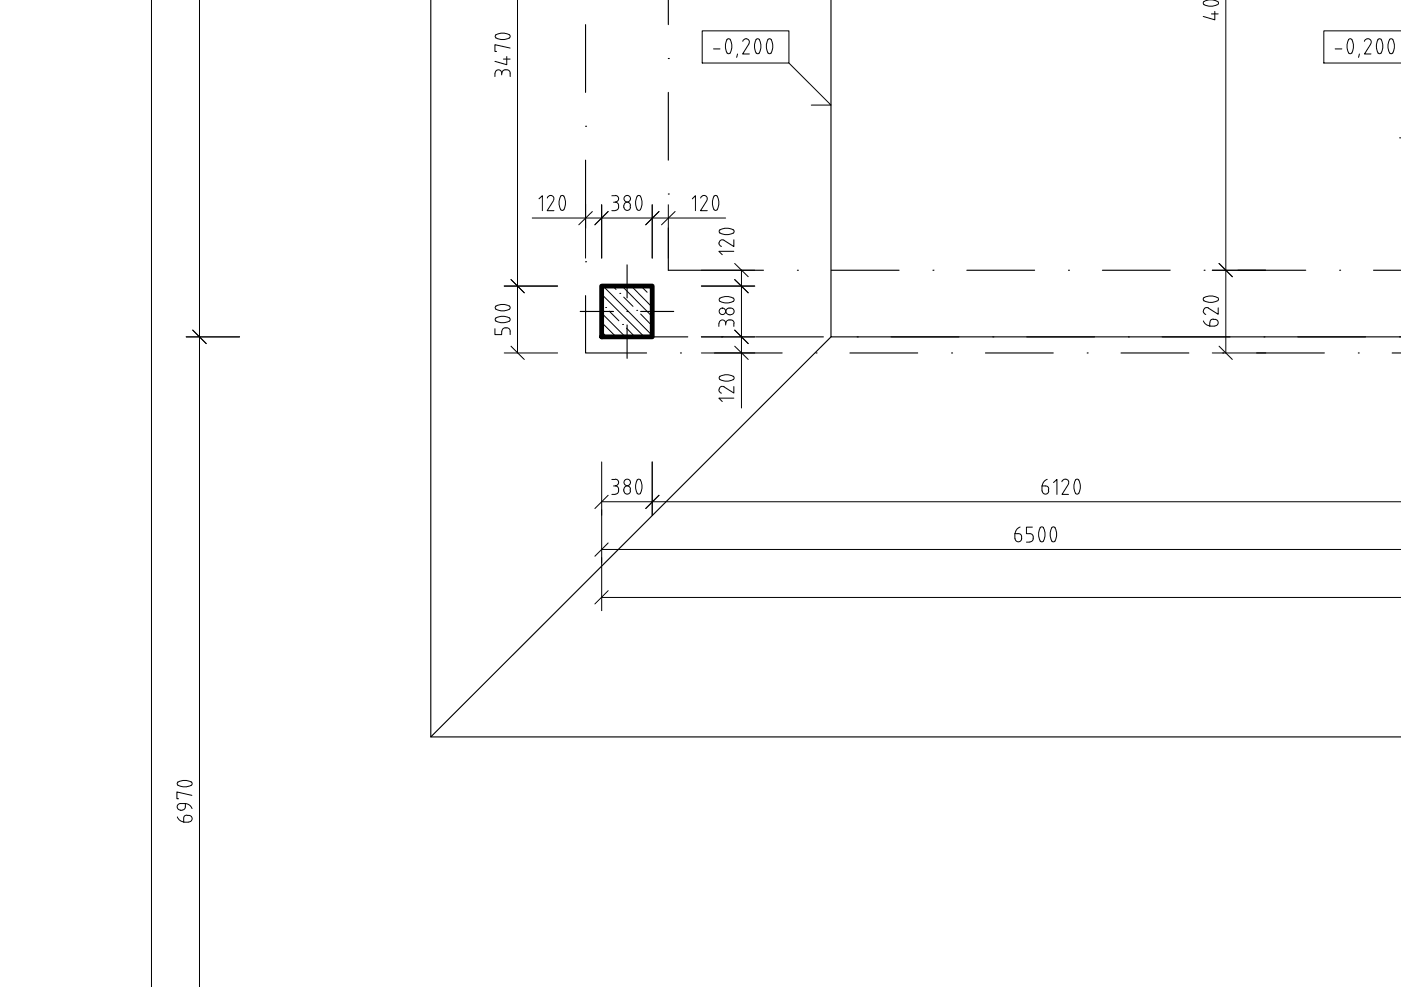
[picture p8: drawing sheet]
<svg xmlns="http://www.w3.org/2000/svg" width="210mm" height="148mm" viewBox="0 0 210 148" stroke-linecap="round" stroke-linejoin="round" font-family="sans-serif">
<!-- layer: 0 -->
<g fill="none" stroke="#000" stroke-width=".17">
<path d="M64.6 0v110.5M100.2 0v3.7M124.6 0v50.5h85.4M87.8 18.9h.1M87.8 3.7v10.2M100.2 8.8h.1M100.2 13.9v10.1M87.8 39.3h.1M87.8 24v10.2M94 39.7v5M100.2 29.1h.1M100.2 34.2v6.3h14.2"/>
<path d="M87 46.7h5M87.8 44.3v8.6h9.1M94 46.7h.1M94 48.7v5M96 46.7h5M97.8 50.5h5.3M102 52.9h.1M107.1 52.9h10.1M108.2 50.5h.1M113.3 50.5h10.1M119.5 40.5h.1M122.3 52.9h.1"/>
<path d="M124.6 50.5l-60 60M124.6 40.5h10.2M127.4 52.9h10.2M128.5 50.5h.1M133.6 50.5h10.1M139.8 40.5h.1M142.6 52.9h.1M144.9 40.5h10.2M147.7 52.9h10.2M148.8 50.5h.1M153.9 50.5h10.2M160.2 40.5h.1"/>
<path d="M163 52.9h.1M165.2 40.5h10.2M168 52.9h10.2M169.1 50.5h.1M174.2 50.5h10.2M180.5 40.5h.1M183.3 52.9h.1M185.6 40.5h10.1M188.4 52.9h10.1M189.5 50.5h.1M194.5 50.5h10.2M200.8 40.5h.1"/>
<path d="M203.6 52.9h.1M205.9 40.5h4.1M208.7 52.9h1.3M209.8 50.5h.1M64.6 110.5h145.4"/>
</g>
<!-- layer: kty -->
<g fill="none" stroke="#000" stroke-width=".15">
<path d="M22.7 0v148.1M29.9 0v148.1M77.6 -.1v53M183.7 0v52.9M74.2 11v.5M74.2 11a.49 .49 0 0 1 .5-.5 .49 .49 0 0 1 .5 .5M74.3 5.3a1.89 1.89 0 0 1 2.1 0v.3a1.89 1.89 0 0 1-2.1 0zM75.2 11v.2M75.5 8.9h1M75.7 10.5h.3M75.7 10.5l-.4 .2-.1 .3M76 8.5v1.2l-1.8-.5"/>
<path d="M76 10.5l.4 .2 .1 .3M76.5 7.2l-2.3-.5v1h.2M76.5 11v.5M105.3 4.6h13v4.9h-13zM106.9 7.3h1M109.1 5.8h.3a1.89 1.89 0 0 1 0 2.2h-.3a1.89 1.89 0 0 1 0-2.2zM110.5 8.1l-.1 .5M111.8 5.8a.49 .49 0 0 1 .5 .8M111.8 5.8l-.2 .1-.3 .3M112.2 6.6l-.9 1.5h1M113.3 5.9a.32 .32 0 0 1 .5 0M113.3 7.9a.32 .32 0 0 0 .5 0"/>
<path d="M113.3 5.9a2.1 2.1 0 0 0 0 2M113.8 5.9a2.1 2.1 0 0 1 0 2M115.1 5.9a.32 .32 0 0 1 .5 0 2.01 2.01 0 0 1-.1 2.1l-.4-.1M115.1 5.9a2.1 2.1 0 0 0 0 2M118.3 9.5l6.3 6.3h-3M180.5 .2a.32 .32 0 0 0 0 .5M180.5 .7a2.1 2.1 0 0 0 2 0M180.5 .2a2.1 2.1 0 0 1 2 0M181.6 2.1h1M182.1 1.7v1.3l-1.7-.5M182.5 .2a.32 .32 0 0 1 0 .5M200.1 7.3h1"/>
<path d="M202.1 5.9a.32 .32 0 0 1 .5 0M202.1 7.9a.32 .32 0 0 0 .5 0M202.2 5.9a2.1 2.1 0 0 0 0 2M202.6 5.9a2.1 2.1 0 0 1 0 2M203.8 8.1l-.2 .5M205 5.8l-.2 .1-.3 .3M205.1 5.8a.49 .49 0 0 1 .4 .8M205.5 6.6l-1 1.5h1M206.6 5.8h.3a1.89 1.89 0 0 1 0 2.2h-.3a1.89 1.89 0 0 1 0-2.2zM208.8 5.9a2.1 2.1 0 0 1 0 2M208.8 5.9a.3 .3 0 0 0-.5 0 1.96 1.96 0 0 0 .1 2.1l.4-.1M210 4.6h-11.6v4.9h11.6"/>
<path d="M79.8 32.7h29M80.8 29.8l.5-.5v2.3M82 29.7a.5 .5 0 0 1 .7-.4 .5 .5 0 0 1 .3 .8M82.9 30.1l-.9 1.5h1M84 29.4a.32 .32 0 0 1 .5 0M84 31.4a.32 .32 0 0 0 .5 0M84 29.4a2.1 2.1 0 0 0 0 2M84.5 29.4a2.1 2.1 0 0 1 0 2M87.8 30.7v8M90.2 30.7v8M91.7 29.3h.5M91.7 31.6h.5"/>
<path d="M92 30.3a.57 .57 0 0 1 .7 .5M92.2 29.3a.49 .49 0 0 1 .5 .5 .49 .49 0 0 1-.5 .5M92.7 30.8a.55 .55 0 0 1-.5 .7M93.5 30.8v.3M93.5 30.8a.49 .49 0 0 1 .5-.5 .49 .49 0 0 1 .5 .5M93.5 31.1a.49 .49 0 0 0 .5 .4 .49 .49 0 0 0 .5-.4M94.5 30.8v.3M95.5 29.4a.32 .32 0 0 1 .5 0 2.01 2.01 0 0 1-.1 2.1l-.4-.1M95.5 29.4a2.1 2.1 0 0 0 0 2M97.8 30.7v8M100.2 30.7v8M103.8 29.8l.4-.5v2.3"/>
<path d="M105 29.7a.5 .5 0 0 1 .7-.4 .5 .5 0 0 1 .2 .8M105.9 30.1l-.9 1.5h1M107.1 29.3h.3a1.89 1.89 0 0 1 0 2.2h-.3a1.89 1.89 0 0 1 0-2.2zM107.8 36.4l.1 .4 .2 .1M107.9 34.4a.32 .32 0 0 0 0 .6M107.9 34.9a2.1 2.1 0 0 0 2 0M107.9 34.5a2.1 2.1 0 0 1 2 0M108.5 36a.49 .49 0 0 0-.7 .4M109.9 34.4a.32 .32 0 0 1 0 .6M110 37.7h-2.2l.5 .5M110 36v1l-1.5-1M209.8 20.7h.2"/>
<path d="M27.9 50.5h8M74.2 49.3v.9h1v-.5M74.3 47.8a1.89 1.89 0 0 1 2.1 0v.3a1.89 1.89 0 0 1-2.1 0zM74.4 45.9a.32 .32 0 0 0 0 .5M74.4 46.4a2.1 2.1 0 0 0 1.9 0M74.4 45.9a2.1 2.1 0 0 1 1.9 0M75.6 52.9h8M75.6 42.9h8M75.7 49.2h.3M75.7 49.2h-.2l-.3 .4M76 49.2l.4 .2 .1 .8M76.3 45.9a.32 .32 0 0 1 0 .5"/>
<path d="M105.1 52.9h8M105.1 40.5h8M105.1 50.5h8M105.1 42.9h8M107.8 48.5v.4M107.8 58.4l.1 .5 .2 .1M107.8 48.5a.49 .49 0 0 1 .5-.5 .49 .49 0 0 1 .5 .5M107.8 44.8a1.89 1.89 0 0 1 2.2 0v.3a1.89 1.89 0 0 1-2.2 0zM107.8 56.5a1.89 1.89 0 0 1 2.2 0v.3a1.89 1.89 0 0 1-2.2 0zM108.8 48.5v.2M109.3 48h.2M109.3 46.2h.2"/>
<path d="M109.3 47.2h.2M109.3 48l-.4 .2-.1 .3M109.3 46.2a.49 .49 0 0 0-.5 .5 .49 .49 0 0 0 .5 .5M109.6 48l.4 .2v.3M109.6 46.2a.49 .49 0 0 1 .4 .5 .49 .49 0 0 1-.4 .5M110 59.7h-2.2l.5 .5M110 58v.9l-1.5-.9a.49 .49 0 0 0-.7 .4M110 48.5v.4M111.1 40.5v20.7M180.4 46.6l.1 .4 .2 .2M180.4 48.1a1.12 1.12 0 0 0 1 .8M180.5 44.6a.3 .3 0 0 0 0 .5 2.1 2.1 0 0 0 2 0"/>
<path d="M180.5 44.6a2.1 2.1 0 0 1 2 0M181.1 46.2a.49 .49 0 0 0-.7 .4M181.3 48.4v.5h.8M181.7 52.9h8M181.7 40.5h8M181.8 47.9h.3M181.9 47.9a.44 .44 0 0 0-.5 .5M182.1 47.9a.49 .49 0 0 1 .5 .5 .49 .49 0 0 1-.5 .5M182.5 44.6a.32 .32 0 0 1 0 .5M182.6 46.2v.9l-1.5-.9M90.2 69.3v22.3M90.2 75.2h119.8"/>
<path d="M91.7 71.9h.5M91.7 74.1h.5M92 72.9a.57 .57 0 0 1 .7 .5M92.2 71.9a.49 .49 0 0 1 .5 .4 .49 .49 0 0 1-.5 .5M92.7 73.6v.3l-.5 .2M92.7 73.4v.2M93.5 73.4v.2M93.5 73.4a.49 .49 0 0 1 .5-.5 .49 .49 0 0 1 .5 .5M93.5 73.6a.49 .49 0 0 0 .5 .5 .49 .49 0 0 0 .5-.5M94.5 73.4v.2M95.5 72a.32 .32 0 0 1 .5 0 2.01 2.01 0 0 1-.1 2.1l-.4-.1M95.5 72a2.1 2.1 0 0 0 0 2"/>
<path d="M97.8 69.3v8M152.9 79a1.12 1.12 0 0 0-.7 1M154.7 79h-.8v1h.5M155.9 79.1a.32 .32 0 0 1 .5 0 2.01 2.01 0 0 1-.1 2.1l-.4-.1M155.9 79.1a2.1 2.1 0 0 0 0 2M156.2 73.6a.49 .49 0 0 0 .5 .5 .49 .49 0 0 0 .5-.5M156.7 72.9h-.5v.7M156.7 72.9a.44 .44 0 0 1 .5 .5M157 71.9a1.12 1.12 0 0 0-.8 1M157.2 73.4v.2M157.8 79h.2a1.89 1.89 0 0 1 0 2.2h-.2a1.89 1.89 0 0 1 0-2.2zM157.9 72.4l.5-.5v2.2"/>
<path d="M159.7 71.9h-.2l-.3 .3M159.7 71.9a.49 .49 0 0 1 .4 .7M160.1 72.7l-.9 1.4h1M161.3 71.9h.3a1.89 1.89 0 0 1 0 2.2h-.3a1.89 1.89 0 0 1 0-2.2zM90.2 89.6h119.8M90.2 82.4h119.8M152.2 80.8a.49 .49 0 0 0 .4 .4 .49 .49 0 0 0 .5-.4M152.6 80h-.5v.8M152.6 80a.44 .44 0 0 1 .5 .5M153.1 80.5v.3M153.9 81.3h.5M154.4 80l.2 .1 .3 .4"/>
<path d="M154.9 80.8l-.3 .4h-.2M154.9 80.5v.3M26.7 117.8a.32 .32 0 0 1 0-.5 2.01 2.01 0 0 1 2.1 .1l-.1 .4M26.7 117.7a2.1 2.1 0 0 0 2 0M28.8 119.3l-2.3-.5v1h.3M26.6 122.5a1.12 1.12 0 0 0 1 .7M27 120.5h.7M27 121.5h.3M27 120.5a.49 .49 0 0 0-.4 .5 .49 .49 0 0 0 .4 .5M27.5 122.8v.5h.8M27.7 120.5a1.12 1.12 0 0 1 1.1 .7M27.8 121l-.3 .4-.2 .1"/>
<path d="M27.8 120.5v.5M28 122.2a.44 .44 0 0 0-.5 .5M28 122.3h.3M28.3 122.3a.49 .49 0 0 1 .5 .5 .49 .49 0 0 1-.5 .4"/>
<circle cx="94" cy="29.8" r=".49"/>
<circle cx="108.3" cy="46.7" r=".49"/>
<circle cx="94" cy="72.3" r=".49"/>
</g>
<!-- layer: rafy -->
<g fill="none" stroke="#000" stroke-width=".15">
<path d="M90.2 49.8l.5 .4M90.2 45.5h.1M90.2 48.4l2.1 2.1M90.2 44.1l6.4 6.4M90.2 47l3.5 3.5M90.4 42.9l7.4 7.4M90.8 46.1h.1M91.3 46.7l1.5 1.4M91.8 42.9l.5 .5M92.9 44h.1M93.2 42.9l4.6 4.6M93.3 48.7h.1"/>
<path d="M93.5 44.5l1.4 1.4M93.9 49.2l1.3 1.3M94.6 42.9l3.2 3.2M95.4 46.5h.1M96 47.1l1.4 1.4M96.1 42.9l.9 .9M97.5 42.9l.3 .3M97.6 44.4h.1"/>
</g>
<path d="M90.2 42.9h7.6v7.6h-7.6z" fill="none" stroke="#000" stroke-width=".72"/>
<!-- layer: 0 -->
<g fill="none" stroke="#000" stroke-width=".15">
<path d="M88.8 31.7l-2 2M91.2 31.7l-2 2M98.8 31.7l-2 2M101.2 31.7l-2 2M110.1 39.5l2.1 2M182.7 39.5l2 2M28.9 49.5l2 2M76.6 41.9l2 2M76.6 51.9l2 2M110.1 41.9l2.1 2M110.1 49.5l2.1 2M110.1 51.9l2.1 2"/>
<path d="M182.7 51.9l2 2M91.2 74.3l-2 2M98.8 74.3l-2 2M91.2 88.6l-2 2M91.2 81.4l-2 2"/>
</g>
</svg>
